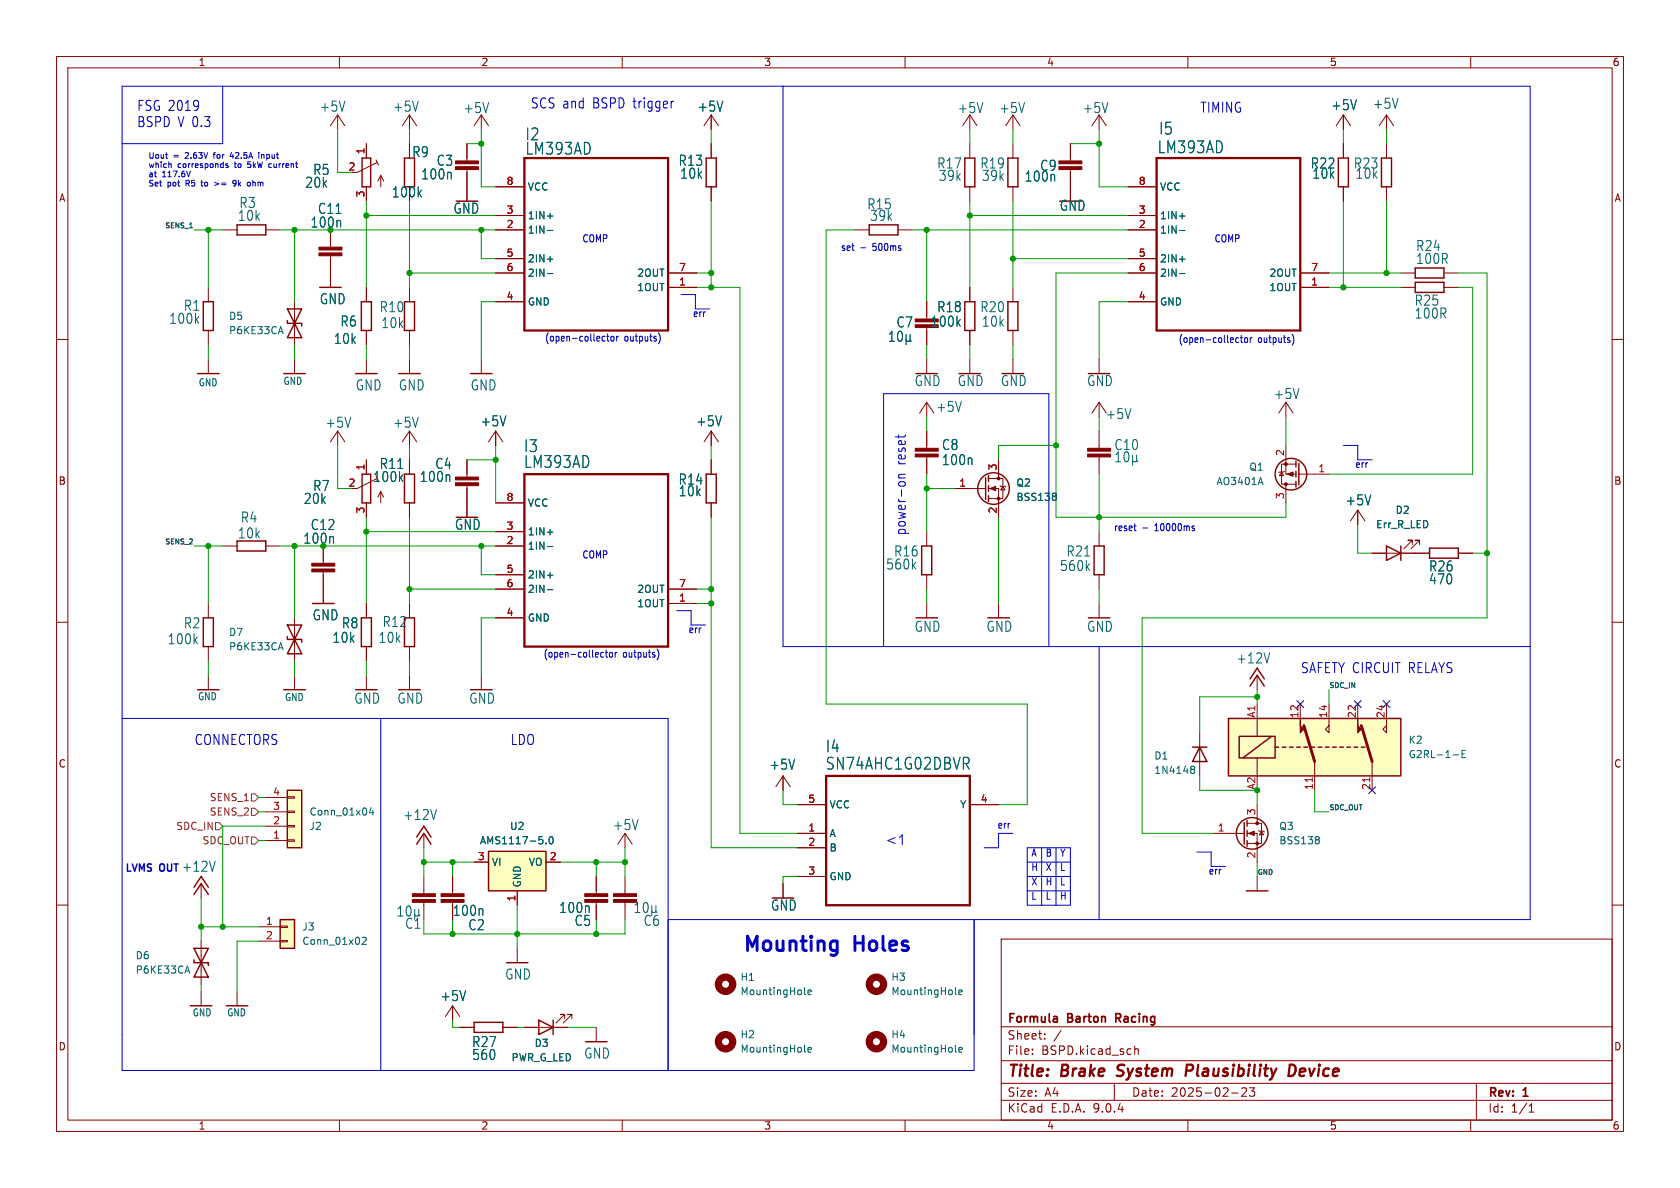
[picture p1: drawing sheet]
<svg xmlns="http://www.w3.org/2000/svg" width="297mm" height="210mm" viewBox="0 0 297 210" stroke-linecap="round" stroke-linejoin="round" font-family="sans-serif">
<defs><g id="words">
<g font-size="3.5" fill="#0000c2">
<text x="131" y="168.9">Mounting</text>
<text x="151" y="168.9">Holes</text>
</g>
<g font-size="2.9" fill="#006464">
<text x="92.8" y="25">I2</text>
<text x="92.8" y="27.6">LM393AD</text>
<text x="204.6" y="27.3">LM393AD</text>
<text x="204.8" y="24">I5</text>
<text x="92.6" y="80.1">I3</text>
<text x="92.6" y="82.9">LM393AD</text>
<text x="145.9" y="133.2">I4</text>
<text x="145.9" y="136.3">SN74AHC1G02DBVR</text>
</g>
<g font-size="2.8" fill="#840000">
<text x="178" y="190.9">Title:</text>
<text x="187.7" y="190.9">Brake</text>
<text x="198.4" y="190.9">System</text>
<text x="211.3" y="190.9">Plausibility</text>
<text x="230.2" y="190.9">Device</text>
</g>
<g font-size="2.5" fill="#0000c2">
<text x="24.1" y="19.7">FSG 2019</text>
<text x="24.1" y="22.6">BSPD V 0.3</text>
<text x="93.7" y="19.3">SCS and</text>
<text x="104.8" y="19.3">BSPD trigger</text>
<text x="212.1" y="20.1">TIMING</text>
<text x="160.3" y="82.3" transform="rotate(-90 160.3 82.3)">reset</text>
<text x="160.3" y="94.7" transform="rotate(-90 160.3 94.7)">power-on</text>
<text x="229.9" y="119.1">SAFETY CIRCUIT RELAYS</text>
<text x="34.3" y="131.8">CONNECTORS</text>
<text x="90.2" y="131.8">LDO</text>
</g>
<g font-size="2.5" fill="#006464">
<text x="56.4" y="20">+5V</text>
<text x="69.4" y="20">+5V</text>
<text x="81.8" y="20.2">+5V</text>
<text x="123.2" y="20">+5V</text>
<text x="169.2" y="20.2">+5V</text>
<text x="176.6" y="20.2">+5V</text>
<text x="191.3" y="20.2">+5V</text>
<text x="235.3" y="19.7">+5V</text>
<text x="242.6" y="19.4">+5V</text>
<text x="77.1" y="29.5">C3</text>
<text x="119.9" y="29.5">R13</text>
<text x="53.9" y="33.4">20k</text>
<text x="55.3" y="31.1">R5</text>
<text x="74.4" y="31.9">100n</text>
<text x="120.1" y="31.8">10k</text>
<text x="165.6" y="30">R17</text>
<text x="165.9" y="32.2">39k</text>
<text x="173.2" y="30">R19</text>
<text x="173.5" y="32.2">39k</text>
<text x="181" y="32.3">100n</text>
<text x="183.8" y="30.4">C9</text>
<text x="231.6" y="30">R22</text>
<text x="231.9" y="31.8">10k</text>
<text x="239.2" y="30">R23</text>
<text x="239.5" y="31.8">10k</text>
<text x="42" y="39.3">10k</text>
<text x="42.2" y="37">R3</text>
<text x="56.1" y="38">C11</text>
<text x="80.1" y="38">GND</text>
<text x="153.2" y="37.2">R15</text>
<text x="153.7" y="39.3">39k</text>
<text x="187.3" y="37.5">GND</text>
<text x="250.2" y="46.9">100R</text>
<text x="250.2" y="44.6">R24</text>
<text x="56.4" y="54">GND</text>
<text x="29.8" y="57.5">100k</text>
<text x="32.4" y="55.2">R1</text>
<text x="60.1" y="57.9">R6</text>
<text x="67" y="55.4">R10</text>
<text x="67.3" y="58.2">10k</text>
<text x="158.4" y="58.1">C7</text>
<text x="164.4" y="58">100k</text>
<text x="165.6" y="55.4">R18</text>
<text x="173.2" y="55.4">R20</text>
<text x="173.5" y="58">10k</text>
<text x="250" y="56.5">100R</text>
<text x="250" y="54.2">R25</text>
<text x="58.9" y="61">10k</text>
<text x="62.8" y="69.2">GND</text>
<text x="70.4" y="69.2">GND</text>
<text x="83.1" y="69.2">GND</text>
<text x="161.6" y="68.5">GND</text>
<text x="169.2" y="68.5">GND</text>
<text x="176.8" y="68.5">GND</text>
<text x="192.1" y="68.5">GND</text>
<text x="225.1" y="70.8">+5V</text>
<text x="57.5" y="75.8">+5V</text>
<text x="69.4" y="75.8">+5V</text>
<text x="84.9" y="75.6">+5V</text>
<text x="123" y="75.6">+5V</text>
<text x="165.4" y="73">+5V</text>
<text x="195.4" y="74.3">+5V</text>
<text x="67" y="83.1">R11</text>
<text x="76.8" y="83.1">C4</text>
<text x="166.4" y="79.8">C8</text>
<text x="166.4" y="82.4">100n</text>
<text x="196.9" y="79.8">C10</text>
<text x="53.6" y="89.3">20k</text>
<text x="55.3" y="87">R7</text>
<text x="65.9" y="85.4">100k</text>
<text x="74.1" y="85.4">100n</text>
<text x="119.9" y="85.9">R14</text>
<text x="119.9" y="87.9">10k</text>
<text x="237.8" y="89.6">+5V</text>
<text x="42" y="95.4">10k</text>
<text x="42.5" y="92.6">R4</text>
<text x="54.8" y="93.9">C12</text>
<text x="80.3" y="93.9">GND</text>
<text x="156.6" y="100.9">560k</text>
<text x="158" y="98.6">R16</text>
<text x="187.3" y="101.2">560k</text>
<text x="188.4" y="98.6">R21</text>
<text x="252.5" y="101.2">R26</text>
<text x="252.5" y="103.5">470</text>
<text x="32.4" y="111.3">R2</text>
<text x="55.2" y="109.9">GND</text>
<text x="58.7" y="113.9">10k</text>
<text x="60.3" y="111.3">R8</text>
<text x="66.8" y="113.9">10k</text>
<text x="67.5" y="111.1">R12</text>
<text x="161.6" y="111.9">GND</text>
<text x="174.3" y="111.9">GND</text>
<text x="192.1" y="111.9">GND</text>
<text x="29.6" y="114.1">100k</text>
<text x="218.5" y="117.5">+12V</text>
<text x="62.5" y="124.6">GND</text>
<text x="70.2" y="124.6">GND</text>
<text x="82.9" y="124.6">GND</text>
<text x="135.9" y="136.3">+5V</text>
<text x="71.2" y="145.2">+12V</text>
<text x="108.3" y="147">+5V</text>
<text x="32.1" y="154.3">+12V</text>
<text x="98.8" y="161.6">100n</text>
<text x="136.2" y="161.2">GND</text>
<text x="71.5" y="164.4">C1</text>
<text x="82.7" y="164.7">C2</text>
<text x="101.5" y="163.9">C5</text>
<text x="113.7" y="163.9">C6</text>
<text x="89.2" y="173.4">GND</text>
<text x="77.8" y="177.2">+5V</text>
<text x="83.4" y="185.3">R27</text>
<text x="83.4" y="187.6">560</text>
<text x="103.2" y="187.3">GND</text>
</g>
<g font-size="2.5" fill="#840000">
<text x="72.8" y="28">R9</text>
<text x="69.2" y="35.1">100k</text>
<text x="80" y="162.1">100n</text>
</g>
<g font-size="2.5" fill="#009600">
<text x="54.8" y="40.4">100n</text>
<text x="53.5" y="96.3">100n</text>
</g>
<g font-size="2.1" fill="#840000">
<text x="178" y="184">Sheet:</text>
<text x="178" y="181.2">Formula</text>
<text x="188.8" y="181.2">Barton</text>
<text x="197.9" y="181.2">Racing</text>
<text x="178" y="186.7">File:</text>
<text x="184.1" y="186.7">BSPD.kicad_sch</text>
<text x="178" y="196.9">KiCad</text>
<text x="178" y="194.1">Size:</text>
<text x="184.7" y="194.1">A4</text>
<text x="185.7" y="196.9">E.D.A.</text>
<text x="193.3" y="196.9">9.0.4</text>
<text x="200" y="194.1">Date:</text>
<text x="207" y="194.1">2025-02-23</text>
<text x="263" y="194.3">Rev:</text>
<text x="263" y="196.9">Id:</text>
<text x="267.1" y="196.9">1/1</text>
<text x="269.4" y="194.3">1</text>
</g>
<g font-size="1.8" fill="#840000">
<text x="35" y="11.9">1</text>
<text x="85" y="11.9">2</text>
<text x="135" y="11.9">3</text>
<text x="185" y="11.9">4</text>
<text x="235" y="11.9">5</text>
<text x="285" y="11.9">6</text>
<text x="10.3" y="35.9">A</text>
<text x="285.3" y="35.9">A</text>
<text x="10.3" y="85.9">B</text>
<text x="285.3" y="85.9">B</text>
<text x="10.3" y="135.9">C</text>
<text x="285.3" y="135.9">C</text>
<text x="10.3" y="185.9">D</text>
<text x="285.3" y="185.9">D</text>
<text x="35" y="199.9">1</text>
<text x="85" y="199.9">2</text>
<text x="135" y="199.9">3</text>
<text x="185" y="199.9">4</text>
<text x="235" y="199.9">5</text>
<text x="285" y="199.9">6</text>
</g>
<g font-size="1.8" fill="#a90000">
<text x="64.5" y="27.4" transform="rotate(-90 64.5 27.4)">1</text>
<text x="61.5" y="30.2">2</text>
<text x="64.5" y="35" transform="rotate(-90 64.5 35)">3</text>
<text x="89.5" y="32.8">8</text>
<text x="201.2" y="32.8">8</text>
<text x="89.5" y="37.8">3</text>
<text x="89.5" y="40.4">2</text>
<text x="201.2" y="37.8">3</text>
<text x="201.2" y="40.4">2</text>
<text x="89.5" y="45.5">5</text>
<text x="201.2" y="45.5">5</text>
<text x="89.5" y="48">6</text>
<text x="89.5" y="53.1">4</text>
<text x="119.9" y="48">7</text>
<text x="119.9" y="50.5">1</text>
<text x="201.2" y="48">6</text>
<text x="201.2" y="53.1">4</text>
<text x="231.7" y="48">7</text>
<text x="231.7" y="50.5">1</text>
<text x="64.5" y="83.3" transform="rotate(-90 64.5 83.3)">1</text>
<text x="176.3" y="83.3" transform="rotate(-90 176.3 83.3)">3</text>
<text x="227.1" y="80.7" transform="rotate(-90 227.1 80.7)">2</text>
<text x="233" y="83.6">1</text>
<text x="61.5" y="86.1">2</text>
<text x="89.5" y="88.6">8</text>
<text x="169.5" y="86.1">1</text>
<text x="227.1" y="88.3" transform="rotate(-90 227.1 88.3)">3</text>
<text x="64.5" y="90.9" transform="rotate(-90 64.5 90.9)">3</text>
<text x="89.5" y="93.7">3</text>
<text x="176.3" y="90.9" transform="rotate(-90 176.3 90.9)">2</text>
<text x="89.5" y="96.3">2</text>
<text x="89.5" y="101.3">5</text>
<text x="89.5" y="103.9">6</text>
<text x="119.9" y="103.9">7</text>
<text x="119.9" y="106.4">1</text>
<text x="89.5" y="109">4</text>
<text x="222" y="127" transform="rotate(-90 222 127)">A1</text>
<text x="229.6" y="127" transform="rotate(-90 229.6 127)">12</text>
<text x="234.7" y="127" transform="rotate(-90 234.7 127)">14</text>
<text x="239.8" y="127" transform="rotate(-90 239.8 127)">22</text>
<text x="244.9" y="127" transform="rotate(-90 244.9 127)">24</text>
<text x="48.2" y="143.3">3</text>
<text x="48.2" y="140.7">4</text>
<text x="142.8" y="142">5</text>
<text x="173.3" y="142">4</text>
<text x="222" y="139.7" transform="rotate(-90 222 139.7)">A2</text>
<text x="232.2" y="139.7" transform="rotate(-90 232.2 139.7)">11</text>
<text x="242.3" y="139.7" transform="rotate(-90 242.3 139.7)">21</text>
<text x="48.2" y="148.3">1</text>
<text x="48.2" y="145.8">2</text>
<text x="142.8" y="147.1">1</text>
<text x="142.8" y="149.6">2</text>
<text x="215.2" y="147.1">1</text>
<text x="222" y="144.2" transform="rotate(-90 222 144.2)">3</text>
<text x="84.4" y="152.1">3</text>
<text x="97.1" y="152.1">2</text>
<text x="142.8" y="154.7">3</text>
<text x="222" y="151.8" transform="rotate(-90 222 151.8)">2</text>
<text x="91.2" y="159.5" transform="rotate(-90 91.2 159.5)">1</text>
<text x="46.9" y="163.6">1</text>
<text x="46.9" y="166.1">2</text>
</g>
<g font-size="1.8" fill="#006464">
<text x="93.2" y="33.9">VCC</text>
<text x="205" y="33.9">VCC</text>
<text x="93.2" y="39">1IN+</text>
<text x="93.2" y="41.5">1IN-</text>
<text x="205" y="39">1IN+</text>
<text x="205" y="41.5">1IN-</text>
<text x="93.2" y="46.6">2IN+</text>
<text x="205" y="46.6">2IN+</text>
<text x="93.2" y="49.1">2IN-</text>
<text x="112.6" y="49.1">2OUT</text>
<text x="112.6" y="51.7">1OUT</text>
<text x="205" y="49.1">2IN-</text>
<text x="224.3" y="49.1">2OUT</text>
<text x="224.3" y="51.7">1OUT</text>
<text x="40.4" y="56.7">D5</text>
<text x="40.4" y="59.3">P6KE33CA</text>
<text x="93.2" y="54.2">GND</text>
<text x="205" y="54.2">GND</text>
<text x="35" y="68.5">GND</text>
<text x="50" y="68.2">GND</text>
<text x="220.8" y="83.4">Q1</text>
<text x="93.2" y="89.8">VCC</text>
<text x="179.6" y="88.7">BSS138</text>
<text x="179.6" y="86.2">Q2</text>
<text x="215" y="86">AO3401A</text>
<text x="93.2" y="94.8">1IN+</text>
<text x="243.2" y="93.6">Err_R_LED</text>
<text x="246.6" y="91">D2</text>
<text x="93.2" y="97.4">1IN-</text>
<text x="93.2" y="102.5">2IN+</text>
<text x="93.2" y="105">2IN-</text>
<text x="112.6" y="105">2OUT</text>
<text x="112.6" y="107.5">1OUT</text>
<text x="40.4" y="112.6">D7</text>
<text x="93.2" y="110.1">GND</text>
<text x="40.4" y="115.2">P6KE33CA</text>
<text x="34.9" y="124">GND</text>
<text x="50.3" y="124.1">GND</text>
<text x="248.9" y="131.7">K2</text>
<text x="204" y="134.5">D1</text>
<text x="204" y="137">1N4148</text>
<text x="248.9" y="134.2">G2RL-1-E</text>
<text x="146.6" y="143.1">VCC</text>
<text x="169.7" y="143.1">Y</text>
<text x="54.6" y="146.9">J2</text>
<text x="54.6" y="144.4">Conn_01x04</text>
<text x="84.7" y="149.5">AMS1117-5.0</text>
<text x="90.1" y="146.9">U2</text>
<text x="146.6" y="148.2">A</text>
<text x="226.1" y="149.5">BSS138</text>
<text x="226.1" y="146.9">Q3</text>
<text x="86.9" y="153.3">VI</text>
<text x="93.4" y="153.3">VO</text>
<text x="146.6" y="150.7">B</text>
<text x="146.6" y="155.8">GND</text>
<text x="92.3" y="157" transform="rotate(-90 92.3 157)">GND</text>
<text x="53.3" y="164.7">J3</text>
<text x="53.3" y="167.2">Conn_01x02</text>
<text x="23.9" y="169.8">D6</text>
<text x="23.9" y="172.3">P6KE33CA</text>
<text x="130.8" y="173.6">H1</text>
<text x="157.5" y="173.6">H3</text>
<text x="34" y="179.9">GND</text>
<text x="40.1" y="179.9">GND</text>
<text x="130.8" y="176.1">MountingHole</text>
<text x="157.5" y="176.1">MountingHole</text>
<text x="94.4" y="185.3">D3</text>
<text x="130.8" y="183.7">H2</text>
<text x="157.5" y="183.7">H4</text>
<text x="90.3" y="187.8">PWR_G_LED</text>
<text x="130.8" y="186.3">MountingHole</text>
<text x="157.5" y="186.3">MountingHole</text>
</g>
<g font-size="1.8" fill="#0000c2">
<text x="102.9" y="42.9">COMP</text>
<text x="148.6" y="44.5">set</text>
<text x="152.1" y="44.5">-</text>
<text x="154.5" y="44.5">500ms</text>
<text x="214.6" y="42.9">COMP</text>
<text x="122.4" y="56.1">err</text>
<text x="96.3" y="60.5">(open-collector</text>
<text x="110.4" y="60.5">outputs)</text>
<text x="208.3" y="60.7">(open-collector</text>
<text x="222.4" y="60.7">outputs)</text>
<text x="239.5" y="82.8">err</text>
<text x="196.8" y="94">reset</text>
<text x="201.9" y="94">-</text>
<text x="204.3" y="94">10000ms</text>
<text x="102.9" y="98.8">COMP</text>
<text x="121.7" y="112">err</text>
<text x="96" y="116.3">(open-collector</text>
<text x="110.1" y="116.3">outputs)</text>
<text x="176.3" y="146.6">err</text>
<text x="22" y="154.4">LVMS</text>
<text x="28.2" y="154.4">OUT</text>
<text x="182.2" y="154.1">H</text>
<text x="182.2" y="151.5">A</text>
<text x="184.8" y="154.1">X</text>
<text x="184.8" y="151.5">B</text>
<text x="187.3" y="151.5">Y</text>
<text x="187.3" y="154.1">L</text>
<text x="213.6" y="154.7">err</text>
<text x="182.2" y="156.6">X</text>
<text x="182.2" y="159.1">L</text>
<text x="184.8" y="156.6">H</text>
<text x="184.8" y="159.1">L</text>
<text x="187.3" y="156.6">L</text>
<text x="187.3" y="159.1">H</text>
</g>
<g font-size="1.8" fill="#725600">
<text x="37" y="141.8">SENS_1</text>
<text x="31.1" y="146.9">SDC_IN</text>
<text x="35.7" y="149.5">SDC_OUT</text>
<text x="37" y="144.4">SENS_2</text>
</g>
<g font-size="1.4" fill="#0000c2">
<text x="26.2" y="28.3">Uout</text>
<text x="26.2" y="29.9">which</text>
<text x="30.7" y="28.3">=</text>
<text x="31.4" y="29.9">corresponds</text>
<text x="33" y="28.3">2.63V</text>
<text x="38.2" y="28.3">for</text>
<text x="41.4" y="28.3">42.5A</text>
<text x="41.7" y="29.9">to</text>
<text x="44.2" y="29.9">5kW</text>
<text x="46.7" y="28.3">input</text>
<text x="48.2" y="29.9">current</text>
<text x="26.2" y="31.5">at</text>
<text x="26.2" y="33.2">Set</text>
<text x="28.7" y="31.5">117.6V</text>
<text x="29.6" y="33.2">pot</text>
<text x="33.1" y="33.2">R5</text>
<text x="36.1" y="33.2">to</text>
<text x="38.6" y="33.2">&gt;=</text>
<text x="42.1" y="33.2">9k</text>
<text x="45" y="33.2">ohm</text>
</g>
<g font-size="1.2" fill="#0f0f0f">
<text x="29.1" y="40.4">SENS_1</text>
<text x="29.1" y="96.3">SENS_2</text>
<text x="234.9" y="121.7">SDC_IN</text>
<text x="234.9" y="143.3">SDC_OUT</text>
<text x="222.2" y="154.7">GND</text>
</g>
</g></defs>
<g fill="none" stroke="#840000" stroke-width=".18">
<path d="M10 10h277v190h-277zM12 12h273v186h-273zM60 10v2M110 10v2M160 10v2M210 10v2M260 10v2M39.4 40.6h2.5M47 40.6h2.5M10 60h2M285 60h2M10 110h2"/>
<path d="M64.8 119.4v2.5M285 110h2M10 160h2M177 166h108v32h-108zM285 160h2M60 198v2M110 198v2M160 198v2M177 194.5h108M177 191.5h108M177 187.5h108M177 181.5h108"/>
<path d="M182.5 186.3v.1M182.5 185.5v.1M184.7 183.6v.1M184.7 182.8v.1M187.6 182.1l-1.3 2M197 191.5v3M200.6 184.9v1.5M200.6 185.5l.2-.1 .4 .1v.9M210 198v2M217.7 193.2h1.2M220.3 192.4v.5l-.8 .9h.9M221.8 192.3l-.5 .6 .4 .1v.7l-.2 .1h-.4l-.2-.1"/>
<path d="M260 198v2M261 191.5v6.5M270.3 196.6h.9M270.3 195.5l.4-.4v1.5"/>
</g>
<path d="M197.4 190.1l.3 .1M197.7 188.4l-.1 .4v.2M210.6 188.2h-.8l-.2 2M210.7 189.2l-1 .1M228 188.2h.5a1.08 1.08 0 0 1 .6 1.1 1.08 1.08 0 0 1-.8 .9h-.5z" fill="none" stroke="#840000" stroke-width=".4"/>
<path d="M197.3 180h.5M197.8 179.2h-.5v1.5" fill="none" stroke="#840000" stroke-width=".3"/>
<path d="M41.9 39.8h5.1v1.7h-5.1z" fill="none" stroke="#840000" stroke-width=".25"/>
<path d="M86.4 150.5h10.1v7h-10.1z" fill="#ffffc2"/>
<g fill="none" stroke="#840000" stroke-width=".25">
<path d="M153.7 39.8h5v1.7h-5zM170.6 27.9h1.7v5.1h-1.7zM178.2 27.9h1.8v5.1h-1.8zM236.6 27.9h1.8v5.1h-1.8zM244.2 27.9h1.8v5.1h-1.8zM35.9 53.3h1.8v5.1h-1.8zM63.9 53.3h1.8v5.1h-1.8zM71.5 53.3h1.8v5.1h-1.8zM170.6 53.3h1.7v5.1h-1.7zM178.2 53.3h1.8v5.1h-1.8zM250.2 47.4h5.1v1.7h-5.1zM250.2 49.9h5.1v1.8h-5.1z"/>
<path d="M34.9 66h3.8M50.2 66h3.8M62.9 66h3.8M70.5 66h3.8M83.2 66h3.8M41.9 95.6h5.1v1.8h-5.1zM64 83.8h1.5v5.1h-1.5zM71.5 83.8h1.8v5.1h-1.8zM124.8 83.8h1.8v5.1h-1.8zM229.1 81.5v1.1M229.1 83.3v1M229.1 85.1v1"/>
<path d="M229.6 81.9v3.8M245.1 96.5l2.5 1.3-2.5 1.3zM247.6 96.5v2.6M252.7 96.9h5.1v1.8h-5.1zM35.9 109.2h1.8v5.1h-1.8zM50.8 112.5v.5h2.5v.5M50.8 110.5h2.5l-1.2 2.5zM52.1 113l1.2 2.6h-2.5zM55.2 106.7h3.9M63.9 109.2h1.8v5.1h-1.8zM71.5 109.2h1.8v5.1h-1.8zM34.9 121.9h3.8"/>
<path d="M50.2 121.9h3.8M221 120l1.2-1.9 1.3 1.9M221 121.3l1.2-1.9 1.3 1.9M34.3 156.8l1.3-1.9 1.2 1.9M34.3 158.1l1.3-1.9 1.2 1.9M73.7 148l1.2-1.9 1.3 1.9M73.7 149.2l1.2-1.9 1.3 1.9M86.4 150.5h10.1v7h-10.1zM220 145.4v3.8M220.3 157.5h3.9M220.5 145v1.1M220.5 146.8v1"/>
<path d="M220.5 148.6v1M89.5 170.2h3.8M83.8 180.7h5.1v1.8h-5.1zM95.2 180.3l2.6 1.3-2.6 1.3zM97.8 180.3v2.6"/>
<circle cx="228.2" cy="83.8" r="2.79"/>
<circle cx="221.4" cy="147.3" r="2.79"/>
</g>
<g fill="none" stroke="#840000" stroke-width=".18">
<path d="M171.4 25.4v2.5M171.4 33v2.6M179.1 25.4v2.5M179.1 33v2.6M189.2 25.4v3M189.2 30v5.6M199.4 33h5.1M199.4 38.1h5.1M237.5 20.3v2.6M237.5 25.4v2.5M237.5 33v2.6M237.5 20.3l-1.3 1.9"/>
<path d="M237.5 20.3l1.3 1.9M245.1 20.3v2.6M245.1 25.4v2.5M245.1 33v2.6M245.1 20.3l-1.3 1.9M245.1 20.3l1.3 1.9M36.8 50.8v2.5M36.8 58.4v2.6M64.8 50.8v2.5M64.8 58.4v2.6M72.4 50.8v2.5M72.4 58.4v2.6"/>
<path d="M151.1 40.6h2.6M158.7 40.6h2.6M163.8 53.3v2.6M163.8 58.4v2.6M171.4 50.8v2.5M171.4 58.4v2.6M179.1 50.8v2.5M179.1 58.4v2.6M199.4 48.3h5.1M199.4 40.6h5.1M199.4 45.7h5.1M199.4 53.3h5.1"/>
<path d="M229.9 50.8h5M229.9 48.3h5M247.6 50.8h2.6M247.6 48.3h2.6M255.3 50.8h2.5M255.3 48.3h2.5M36.8 63.5v2.5M52.1 63.5v2.5M59.7 76.2l-1.3 1.9M59.7 76.2l1.3 1.9M59.7 76.2v2.5M64.8 63.5v2.5"/>
<path d="M72.4 63.5v2.5M72.4 76.2v2.5M72.4 76.2l-1.3 1.9M72.4 76.2l1.3 1.9M85.1 63.5v2.5M87.6 76.2l-1.2 1.9M87.6 76.2l1.3 1.9M87.6 76.2v2.5M125.7 76.2l-1.2 1.9M125.7 76.2l1.3 1.9M125.7 76.2v2.5M179.1 63.5v2.5"/>
<path d="M194.3 63.5v2.5M194.3 71.1v2.6M194.3 76.2v3M194.3 71.1l-1.3 1.9M194.3 71.1l1.3 1.9M227.3 78.7v5.1h1.8M227.3 71.1v2.6M227.3 71.1l-1.2 1.9M227.3 71.1l1.3 1.9M39.4 96.5h2.5M47 96.5h2.5M57.1 96.5v3.1"/>
<path d="M64.8 81.3v2.5M64.8 88.9v2.5M66.6 84.6l-3.5 1.8h-.9M67.3 86.9l.5 1M67.3 86.9l-.5 1M67.3 86.9v2M72.4 81.3v2.5M72.4 88.9v2.5M82.5 81.3v3M82.5 85.9v5.5M87.6 96.5h5.1M87.6 88.9h5.1"/>
<path d="M87.6 94h5.1M125.7 81.3v2.5M125.7 88.9v2.5M194.3 80.8v3M226.6 83.4l.3 .7h-.7zM227.1 83.3l-.2 .1h-.7l-.1 .2M227.3 85.6v3.3M229.1 82h-2.5v3.6h2.5M229.6 83.8h5.3M240 90.2l-1.2 1.9M240 90.2l1.3 1.9M240 90.2v2.5"/>
<path d="M242.6 97.8h10.1M249.7 96.3v-.8h-.8h.8l-1.5 1.5M251 96.3v-.8h-.8h.8l-1.6 1.5M257.8 97.8h2.5M36.8 106.7v2.5M36.8 114.3v2.5M36.8 119.4v2.5M52.1 109.2v7.6M52.1 119.4v2.5M57.1 101.1v5.6M64.8 106.7v2.5M64.8 114.3v2.5"/>
<path d="M72.4 106.7v2.5M72.4 114.3v2.5M72.4 119.4v2.5M85.1 119.4v2.5M87.6 101.6h5.1M87.6 104.1h5.1M87.6 109.2h5.1M118.1 104.1h5.1M118.1 106.7h5.1M194.3 106.7v2.5M222.2 119.4v2.5M35.6 156.2v2.6"/>
<path d="M74.9 147.3v2.6M74.9 154.9v3.1M74.9 159.5v3.1M80 154.9v3.1M83.8 152.4h2.6M91.4 157.5v2.5M96.5 152.4h2.6M141 142.2h5M141 147.3h5M141 149.9h5M141 154.9h5M171.4 142.2h5.1"/>
<path d="M214.6 147.3h5.4M220.5 145.5h2.5v3.6h-2.5M220.5 147.3h1.7v5.1M222.2 142.2v3.3M222.2 154.9v2.6M222.5 146.8l.1 .1h.8l.1 .2M223 146.9l.4 .7h-.8zM80 177.8v2.5M80 177.8l-1.3 1.9M80 177.8l1.3 1.9M91.4 167.6v2.6M81.3 181.6h2.5"/>
<path d="M88.9 181.6h2.5M92.7 181.6h7.6M99.8 180.1v-.8h-.7h.7l-1.5 1.5M101.1 180.1v-.8h-.8h.8l-1.5 1.5"/>
</g>
<g fill="none" stroke="#006464" stroke-width=".18">
<path d="M208.5 38.2h1M157.2 59.1l.5-.5v1.7M158.7 58.9v.8l.1 .5 .2 .1h.3l.2-.3v-1.1M160.2 59.1v1.8M160.9 59.1v1M208.5 40.7h1M208.5 45.8h1M208.5 48.4h1M157.2 60.3h.9M160.2 60.1l.2 .2h.3l.2-.2M160.9 60.1l.2 .2M197.7 79.9v1.7"/>
<path d="M96.8 94.1h.9M96.8 96.6h.9M197.3 81.6h.8M198.7 80.5l.1 .8 .3 .3 .3-.1 .2-1M200.2 81.4l.2 .2h.3l.2-.2M200.2 80.4v1.8M200.9 81.4l.3 .2M200.9 80.4v1M222.9 84.4l.4 1.3M49.6 113.6l.5 1.3M96.8 101.7h.9M96.8 104.2h.9"/>
<path d="M224.5 115.4l-.5 1.8M170.7 135l.6 1M171 133.9a.6 .6 0 0 1 .3 .5 .6 .6 0 0 1-.3 .6M38 152.2l-.5 1.8M77.2 143.1l-.6 1.8M96.5 149v.2M97.2 148l.2-.1a.68 .68 0 0 1 .4 .6 .68 .68 0 0 1-.4 .7 .84 .84 0 0 1-.2-1.2zM233 147.9l.2 .2-.2 .3 .2 .3v.2l-.2 .3M70.4 161.9h.8M70.4 160.7l.4-.5v1.7M72 161.8l-.2-1 .2-.5 .2-.1h.3l.1 .3 .1 .8-.2 .5M73.3 160.7v1.8"/>
<path d="M73.3 161.7l.1 .2M74 161.7l.1 .2M74 161.7v.2M74 160.7v1"/>
</g>
<g fill="#840000" stroke="#840000" stroke-width=".18">
<path d="M78 158h4v.5h-4z"/>
<path d="M78 159h4v.5h-4z"/>
<path d="M72.9 158h4.1v.5h-4.1z"/>
<path d="M72.9 159h4.1v.5h-4.1z"/>
<path d="M55.1 100.6h4.1v.5h-4.1z"/>
<path d="M55.1 99.6h4.1v.5h-4.1z"/>
<path d="M80.5 85.3h4.1v.6h-4.1z"/>
<path d="M80.5 84.3h4.1v.5h-4.1z"/>
<path d="M227.6 83.8l1-.4v.8z"/>
<path d="M192.3 79.2h4v.6h-4z"/>
<path d="M192.3 80.3h4v.5h-4z"/>
<path d="M161.8 56.4h4.1v.5h-4.1z"/>
<path d="M161.8 57.4h4.1v.5h-4.1z"/>
<path d="M187.2 29.5h4.1v.5h-4.1z"/>
<path d="M187.2 28.4h4.1v.6h-4.1z"/>
<path d="M220.7 147.3l1-.4v.8z"/>
<circle cx="227.3" cy="85.6" r=".25"/>
<circle cx="227.3" cy="82" r=".25"/>
<circle cx="222.2" cy="145.5" r=".25"/>
<circle cx="222.2" cy="149.1" r=".25"/>
</g>
<path d="M204.5 27.9h25.4v30.5h-25.4zM92.7 83.8h25.4v30.5h-25.4zM146 137.2h25.4v22.8h-25.4z" fill="none" stroke="#840000" stroke-width=".41"/>
<path d="M217.2 127h30.4v10.2h-30.4z" fill="#ffffc2"/>
<g fill="none" stroke="#840000" stroke-width=".25">
<path d="M50.8 56.6v.6h2.5v.5M50.8 54.6h2.5l-1.2 2.6zM52.1 57.2l1.2 2.5h-2.5zM162.9 96.5h1.8v5.1h-1.8zM174.2 84.5v3.8M174.8 84.1v1M174.8 85.9v1M174.8 87.6v1M193.4 96.5h1.8v5.1h-1.8zM210.8 132.1h2.6M212.1 132.1l1.3 2.5h-2.6zM217.2 127h30.4v10.2h-30.4z"/>
<path d="M219.1 130.2h6.3v3.8h-6.3zM224.8 130.2l-5.1 3.8M225.4 132.1h.7M226.7 132.1h.6M228 132.1h.6M229.2 132.1h.7M230.5 132.1h.6M231.8 132.1h.6M233 132.1h.7M234.3 132.1h.6M235.6 132.1h.6M236.9 132.1h.6"/>
<path d="M238.1 132.1h.7M239.4 132.1h.6M240.7 132.1h.6"/>
<circle cx="175.6" cy="86.4" r="2.79"/>
</g>
<g fill="none" stroke="#840000" stroke-width=".18">
<path d="M171.4 20.3v2.6M171.4 20.3l-1.2 1.9M171.4 20.3l1.3 1.9M179.1 20.3l-1.3 1.9M179.1 20.3l1.2 1.9M179.1 20.3v2.6M194.3 20.3l-1.3 1.9M194.3 20.3l1.3 1.9M194.3 20.3v2.6M52.1 53.3v7.7M58.4 40.6v3.1M58.4 45.2v3.1"/>
<path d="M163.8 71.1l-1.2 1.9M163.8 71.1l1.3 1.9M163.8 63.5v2.5M163.8 71.1v2.6M163.8 76.2v3M171.4 63.5v2.5M163.8 80.8v3M163.8 94v2.5M168.9 86.4h5.3M174.8 84.6h2.5v3.5h-2.5M174.8 86.4h1.7v5M176.5 81.3v3.3"/>
<path d="M176.8 85.9l.1 .1h.8l.1 .1M177.3 86l.4 .6h-.8zM194.3 94v2.5M163.8 101.6v2.5M163.8 106.7v2.5M176.5 106.7v2.5M194.3 101.6v2.5M138.4 137.2l-1.2 1.9M138.4 137.2l1.3 1.9M138.4 137.2v2.5M212.1 129.5v7.7M222.2 124.5v5.7"/>
<path d="M222.2 134v3.2M229.9 124.5v2.5M232.4 134.6v5.1M234.9 124.5v5l-.6-.6 .6-.6M240 124.5v2.5M242.6 134.6v5.1M245.1 124.5v5l-.6-.6 .6-.6M138.4 156.2v2.6"/>
</g>
<g fill="#840000" stroke="#840000" stroke-width=".18">
<path d="M229.9 127v1.3l.6 .6-.6 .6z"/>
<path d="M240 127v1.3l.7 .6-.7 .6z"/>
<path d="M175 86.4l1-.4v.7z"/>
<path d="M161.8 79.2h4.1v.6h-4.1z"/>
<path d="M161.8 80.3h4.1v.5h-4.1z"/>
<path d="M56.4 44.7h4.1v.5h-4.1z"/>
<path d="M56.4 43.7h4.1v.5h-4.1z"/>
<circle cx="176.5" cy="84.6" r=".25"/>
<circle cx="176.5" cy="88.1" r=".25"/>
</g>
<path d="M230.5 128.3l1.9 6.3M240.7 128.3l1.9 6.3" fill="none" stroke="#840000" stroke-width=".51"/>
<path d="M232 137.5v.7M242.2 137.5v.7" fill="none" stroke="#a90000" stroke-width=".18"/>
<path d="M49.6 57.7l.5 1.3M186.5 87.2l.3 .2-.3 .3 .3 .3v.2l-.3 .3M210.6 135.9l.1 .1M210.6 135.5h.4l.1 .1 .1 .2-.2 .2M210.7 136h.3M210.7 136l-.1 .1M211 136l.2 .2-.1 .4-.1 .1h-.4M256.9 133.4h1M258.5 133.3h.4M259.1 132.7h-.6v1.2h.6" fill="none" stroke="#006464" stroke-width=".18"/>
<path d="M50.8 139.7h2.5v10.2h-2.5z" fill="#ffffc2"/>
<path d="M64 27.9h1.5v5.1h-1.5zM71.5 33v-5.1h1.8v5.1M124.8 27.9h1.8v5.1h-1.8zM56.5 50.8h3.8M50.8 139.7h2.5v10.2h-2.5zM34.3 169.7v.5h2.5v.5M34.3 167.6h2.5l-1.2 2.6zM35.6 170.2l1.2 2.5h-2.5zM103.5 184.2h3.8" fill="none" stroke="#840000" stroke-width=".25"/>
<g fill="none" stroke="#840000" stroke-width=".18">
<path d="M59.7 20.3l-1.3 1.9M59.7 20.3l1.3 1.9M59.7 20.3v2.6M64.8 25.4v2.5M64.8 33v2.6M66.5 28.2l.4 1M66.6 28.7l-3.5 1.8h-.9M67.3 31l.5 1M67.3 31l-.5 1M67.3 31v2M72.4 20.3l-1.3 1.9M72.4 20.3l1.3 1.9"/>
<path d="M72.4 20.3v2.6M82.5 25.4v3M82.5 30v5.6M85.1 20.3l-1.3 1.9M85.1 20.3l1.3 1.9M85.1 20.3v2.6M87.6 33h5.1M87.6 38.1h5.1M125.7 20.3l-1.2 1.9M125.7 20.3l1.3 1.9M125.7 20.3v2.6M125.7 25.4v2.5"/>
<path d="M125.7 33v2.6M58.4 48.3v2.5M87.6 40.6h5.1M87.6 45.7h5.1M87.6 48.3h5.1M87.6 53.3h5.1M118.1 48.3h5.1M118.1 50.8h5.1M47 148.6h3.8M47 146.1h3.8M47 143.5h3.8M47 141h3.8"/>
<path d="M50.8 148.5h1.3v.2h-1.3zM50.8 145.9h1.3v.3h-1.3zM50.8 143.4h1.3v.2h-1.3zM50.8 140.8h1.3v.3h-1.3zM105.4 154.9v3.1M105.4 159.5v3.1M110.5 147.3v2.6M110.5 154.9v3.1M110.5 159.5v3.1M110.5 147.3l-1.3 1.9M110.5 147.3l1.3 1.9M35.6 166.4v7.6"/>
<path d="M105.4 181.6v2.6"/>
</g>
<g fill="none" stroke="#006464" stroke-width=".18">
<path d="M96.8 38.2h.9M96.8 40.7h.9M96.8 45.8h.9M96.8 48.4h.9M65.6 142.8l-.3 .9h.8M65.9 143.2v.9M33.1 170.8l.4 1.2M112.3 161.3h.8M112.3 160l.4-.5v1.8M113.9 161.2a1.32 1.32 0 0 1 .2-1.7h.1a1.32 1.32 0 0 1 .2 1.7M115.2 160.1v1.8M115.2 161l.1 .2"/>
<path d="M115.9 161l.1 .2M115.9 161v.2M115.9 160.1v.9M142.2 175.7l.2 .1M142.8 175.4l.6-.1v-.2l-.4-.1-.2 .2 .1 .6h.5M168.9 175.7l.2 .1M169.5 175.4l.6-.1-.1-.2-.3-.1-.2 .2 .1 .6h.4M142.2 185.8l.2 .2M142.8 185.6l.6-.1v-.3h-.4l-.2 .1 .1 .6h.5M168.9 185.8l.2 .2M169.5 185.6l.6-.1-.1-.3h-.3l-.2 .1 .1 .6h.4"/>
</g>
<g fill="#840000" stroke="#840000" stroke-width=".18">
<path d="M80.5 29.5h4.1v.5h-4.1z"/>
<path d="M80.5 28.4h4.1v.6h-4.1z"/>
<path d="M108.5 158h4v.5h-4z"/>
<path d="M108.5 159h4v.5h-4z"/>
<path d="M103.4 159h4v.5h-4z"/>
<path d="M103.4 158h4v.5h-4z"/>
</g>
<path d="M92.7 27.9h25.4v30.5h-25.4z" fill="none" stroke="#840000" stroke-width=".41"/>
<g fill="none" stroke="#840000" stroke-width="1.3">
<circle cx="128.3" cy="174" r="1.27"/>
<circle cx="154.9" cy="174" r="1.27"/>
<circle cx="128.3" cy="184.1" r="1.27"/>
<circle cx="154.9" cy="184.1" r="1.27"/>
</g>
<path d="M49.5 162.6h2.6v5h-2.6z" fill="#ffffc2"/>
<path d="M33.7 177.8h3.8M40 177.8h3.8M49.5 162.6h2.6v5h-2.6z" fill="none" stroke="#840000" stroke-width=".25"/>
<g fill="none" stroke="#840000" stroke-width=".18">
<path d="M64.8 25.4v2.5M64.8 33v2.6M82.5 25.4v2.5M82.5 30.5v5.1M87.6 33h5.1M87.6 38.1h5.1M125.7 20.3v2.6M125.7 25.4v2.5M125.7 33v2.6M189.2 25.4v2.5M189.2 30.5v5.1M199.4 33h5.1"/>
<path d="M199.4 38.1h5.1M237.5 20.3v2.6M237.5 25.4v2.5M237.5 33v2.6M58.4 40.6v2.6M58.4 45.7v5.1M64.8 50.8v2.5M64.8 58.4v2.6M87.6 40.6h5.1M87.6 45.7h5.1M87.6 48.3h5.1M87.6 53.3h5.1"/>
<path d="M118.1 48.3h5.1M118.1 50.8h5.1M163.8 53.3v2.6M163.8 58.4v2.6M171.4 50.8v2.5M171.4 58.4v2.6M199.4 40.6h5.1M199.4 45.7h5.1M199.4 48.3h5.1M199.4 53.3h5.1M229.9 48.3h5M229.9 50.8h5"/>
<path d="M87.6 76.2v2.5M125.7 76.2v2.5M163.8 76.2v2.5M57.1 96.5v2.6M64.8 81.3v2.5M64.8 88.9v2.5M72.4 81.3v2.5M72.4 88.9v2.5M82.5 81.3v2.5M82.5 86.4v5M87.6 88.9h5.1M87.6 94h5.1"/>
<path d="M87.6 96.5h5.1M125.7 81.3v2.5M125.7 88.9v2.5M163.8 81.3v2.5M168.9 86.4h2.5M176.5 81.3v2.5M176.5 88.9v2.5M240 90.2v2.5M242.6 97.8h2.5M247.6 97.8h5.1M257.8 97.8h2.5M57.1 101.6v5.1"/>
<path d="M64.8 106.7v2.5M64.8 114.3v2.5M87.6 101.6h5.1M87.6 104.1h5.1M87.6 109.2h5.1M118.1 104.1h5.1M118.1 106.7h5.1M138.4 137.2v2.5M80 154.9v2.6M83.8 152.4h2.6M91.4 157.5v2.5M96.5 152.4h2.6"/>
<path d="M105.4 154.9v2.6M138.4 156.2v2.6M141 142.2h5M141 147.3h5M141 149.9h5M141 154.9h5M171.4 142.2h5.1M35.6 175.3v2.5M41.9 175.3v2.5M45.7 163.8h3.8M45.7 166.4h3.8M49.5 163.7h1.3v.3h-1.3z"/>
<path d="M49.5 166.2h1.3v.3h-1.3zM80 177.8v2.5M105.4 160v2.6M81.3 181.6h2.5M88.9 181.6h2.5M92.7 181.6h2.5M97.8 181.6h2.5"/>
</g>
<g fill="none" stroke="#006464" stroke-width=".18">
<path d="M96.8 38.2h.9M208.5 38.2h1M96.8 40.7h.9M96.8 45.8h.9M96.8 48.4h.9M157.2 59.1l.5-.5v1.7M158.7 58.9v.8l.1 .5 .2 .1h.3l.2-.3v-1.1M160.2 59.1v1.8M160.9 59.1v1M208.5 40.7h1M208.5 45.8h1M208.5 48.4h1"/>
<path d="M157.2 60.3h.9M160.2 60.1l.2 .2h.3l.2-.2M160.9 60.1l.2 .2M96.8 94.1h.9M96.8 96.6h.9M186.5 87.2l.3 .2-.3 .3 .3 .3v.2l-.3 .3M96.8 101.7h.9M96.8 104.2h.9M170.7 135l.6 1M171 133.9a.6 .6 0 0 1 .3 .5 .6 .6 0 0 1-.3 .6M96.5 149v.2M97.2 148l.2-.1a.68 .68 0 0 1 .4 .6 .68 .68 0 0 1-.4 .7 .84 .84 0 0 1-.2-1.2z"/>
<path d="M64 165.8l.5-.1 .3 .3-.8 .9h.8"/>
</g>
<path d="M38.1 145.4h.6l.7 .7-.7 .6h-.6zM44.4 148h.7l.6 .6-.6 .6h-.7zM44.4 142.9h.7l.6 .6-.6 .6h-.7zM44.4 140.3h.7l.6 .7-.6 .6h-.7z" fill="none" stroke="#725600" stroke-width=".18"/>
<path d="M33.5 40.3h.5" fill="none" stroke="#0f0f0f" stroke-width=".18"/>
<g fill="none" stroke="#0000c2" stroke-width=".18">
<path d="M39.4 15.2v10.2h-17.8M119.1 17.9l-.3 .1M138.4 15.2v99.1h132.1M29.3 27.3h.3M29.6 28h.1M30.1 28.9l.2 .2v.5M33.7 30.2l-.4 1.1M35.5 32.2h.4M37.7 27.3h.4M37.9 32.2l.8 .3-.8 .3M40.3 29l-.2-.1-.2 .2 .1 .1 .3 .1v.3h-.4M40.9 26.9l-.2 .7h.6"/>
<path d="M41.7 32.5l-.1 .3-.3 .1M41.7 32.1l-.1-.2-.4 .2v.2l.2 .2 .3-.2M43.8 29.5v.1M43.8 28.6v.4M44.1 32.2l.2 .2v.3l-.2 .2M45.8 27v.1M45.8 27.3v.7M46.2 27.3v.7M46.3 27.4h-.1M47.5 29.4l.4 .2M47.5 29v.1M106.6 59.4l.4 .1"/>
<path d="M107.3 59.4h.4M107.4 59v1.1l.3 .2M108.1 59.5l.2-.1 .2 .3v.4l-.2 .2-.2-.1-.1-.1zM109 59.4v.9M109.3 59.4l-.3 .3M116.4 58.8a1.65 1.65 0 0 1 0 2M120.4 52.1h2.5v2.5h2.6M218.7 59.7l.3 .1M219.3 59.7h.4M219.4 59.3v1.1l.3 .1M220.1 59.8l.3-.1 .2 .2v.4l-.2 .2h-.3l-.1-.2zM221 59.7v.8"/>
<path d="M221.3 59.7l-.3 .2M228.4 59.1a1.65 1.65 0 0 1 0 1.9M107 60.2l-.4 .1M219 60.5h-.3M237.5 78.7h2.5v2.6h2.6M158.9 84.5h1.1M158.9 85.3l.3-.2h.5l.3 .2M160 83.9h-1.1a.37 .37 0 0 0 .1 .6M200.4 93h.5M200.8 93.8h.1M211 93.4l.2 .2-.2 .2M211 93h.1"/>
<path d="M106.4 115.3l.3 .1M106.7 116.1l-.3 .1M107 115.3h.4M107.2 114.9v1.1l.2 .2M107.8 115.4l.3-.1 .2 .3v.3l-.2 .3-.3-.1-.1-.2zM108.8 115.3v.9M109.1 115.3l-.3 .3M116.2 114.7a1.65 1.65 0 0 1 0 2M119.6 108h2.6v2.5h2.5M156.2 114.3v-44.7h29.2v44.7M194.3 114.3v48.3M21.6 127h96.5v62.2h-96.5v-174h248.9v147.4h-98.3v20.3"/>
<path d="M67.3 127v62.2M158.2 148.1l-1.2 .5 1.2 .5M159 148.1l.5-.5v1.8M179.1 147.3h-2.6v2.6h-2.5M181.6 149.9h7.6v10.1h-7.6zM181.6 152.4h7.6M181.6 157.5h7.6M181.6 154.9h7.6M184.1 149.9v10.1M186.7 149.9v10.1M211.6 150.6h2.5v2.6h2.6M118.1 162.6h54.1v26.6h-54.1z"/>
</g>
<g fill="none" stroke="#009600" stroke-width=".18">
<path d="M59.7 22.9v7.6h2.5M64.8 38.1h22.8M64.8 35.6v15.2M72.4 22.9v2.5M72.4 35.6v15.2M82.5 25.4h2.6M85.1 22.9v10.1h2.5M125.7 22.9v2.5M125.7 35.6v15.2M171.4 22.9v2.5M171.4 35.6v15.2M171.4 38.1h28"/>
<path d="M179.1 22.9v2.5M179.1 35.6v15.2M189.2 25.4h5.1M194.3 22.9v10.1h5.1M237.5 22.9v2.5M237.5 35.6v15.2M245.1 22.9v2.5M245.1 35.6v12.7M34.3 40.6h5.1M36.8 40.6v10.2M49.5 40.6h38.1M52.1 40.6v12.7"/>
<path d="M72.4 48.3h15.2M85.1 40.6v5.1h2.5M87.6 53.3h-2.5v10.2M123.2 50.8h7.6v96.5h10.2M123.2 48.3h2.5M151.1 40.6h-5.1v83.9h35.6v17.7h-5.1M161.3 40.6h38.1M163.8 40.6v12.7M179.1 45.7h20.3M199.4 48.3h-12.7v43.1h40.6v-2.5M199.4 53.3h-5.1v10.2M234.9 50.8h12.7"/>
<path d="M234.9 48.3h12.7M257.8 50.8h2.5v33h-25.4M257.8 48.3h5.1v60.9h-61v38.1h12.7M36.8 61v2.5M52.1 61v2.5M59.7 78.7v7.7h2.5M64.8 61v2.5M72.4 61v2.5M72.4 78.7v2.6M87.6 78.7v10.2M125.7 78.7v2.6M163.8 61v2.5"/>
<path d="M163.8 73.7v2.5M171.4 61v2.5M179.1 61v2.5M186.7 78.7h-10.2v2.6M194.3 73.7v2.5M227.3 73.7v5M34.3 96.5h5.1M36.8 96.5v10.2M49.5 96.5h38.1M52.1 96.5v12.7M64.8 91.4v15.3M64.8 94h22.8"/>
<path d="M72.4 91.4v15.3M82.5 81.3h5.1M85.1 96.5v5.1h2.5M125.7 91.4v58.5h15.3M163.8 83.8v10.2M163.8 86.4h5.1M176.5 91.4v15.3M194.3 83.8v10.2M240 92.7v5.1h2.6M260.3 97.8h2.6M36.8 116.8v2.6M52.1 116.8v2.6"/>
<path d="M64.8 116.8v2.6M72.4 104.1h15.2M72.4 116.8v2.6M87.6 109.2h-2.5v10.2M123.2 104.1h2.5M123.2 106.7h2.5M163.8 104.1v2.6M194.3 104.1v2.6M138.4 139.7v2.5h2.6M212.1 137.2v2.5h10.1v2.5M222.2 123.2h-10.1v6.3M222.2 121.9v2.6"/>
<path d="M232.4 139.7v3.8h2.5M234.9 121.9v2.6M35.6 158.8v7.6M45.7 143.5h1.3M45.7 148.6h1.3M45.7 141h1.3M47 146.1h-7.6v17.7M74.9 152.4h8.9M74.9 149.9v5M80 152.4v2.5M99.1 152.4h11.4M105.4 152.4v2.5"/>
<path d="M110.5 149.9v5M141 154.9h-2.6v1.3M222.2 152.4v2.5M35.6 163.8h10.1M35.6 174v1.3M45.7 166.4h-3.8v8.9M74.9 162.6v2.5h35.6v-2.5M80 162.6v2.5M91.4 160v7.6M105.4 162.6v2.5M80 180.3v1.3h1.3M91.4 181.6h1.3"/>
<path d="M100.3 181.6h5.1"/>
</g>
<path d="M229.3 123.9l1.2 1.2M230.5 123.9l-1.2 1.2M239.4 123.9l1.2 1.2M240.6 123.9l-1.2 1.2M242 139.1l1.2 1.2M243.2 139.1l-1.2 1.2M244.5 123.9l1.2 1.2M245.7 123.9l-1.2 1.2" fill="none" stroke="#000084" stroke-width=".18"/>
<path d="M147.8 166.3l.2 .2M148 166.3v2.1l-.1 .2M148 167.9l-.2 .1" fill="none" stroke="#0000c2" stroke-width=".51"/>
<g fill="#009600" stroke="#009600" stroke-width=".18">
<circle cx="105.4" cy="165.1" r=".46"/>
<circle cx="125.7" cy="106.7" r=".46"/>
<circle cx="125.7" cy="104.1" r=".46"/>
<circle cx="85.1" cy="25.4" r=".46"/>
<circle cx="85.1" cy="40.6" r=".46"/>
<circle cx="72.4" cy="48.3" r=".46"/>
<circle cx="85.1" cy="96.5" r=".46"/>
<circle cx="64.8" cy="94" r=".46"/>
<circle cx="80" cy="152.4" r=".46"/>
<circle cx="110.5" cy="152.4" r=".46"/>
<circle cx="105.4" cy="152.4" r=".46"/>
<circle cx="72.4" cy="104.1" r=".46"/>
<circle cx="87.6" cy="81.3" r=".46"/>
<circle cx="36.8" cy="40.6" r=".46"/>
<circle cx="52.1" cy="40.6" r=".46"/>
<circle cx="64.8" cy="38.1" r=".46"/>
<circle cx="39.4" cy="163.8" r=".46"/>
<circle cx="35.6" cy="163.8" r=".46"/>
<circle cx="74.9" cy="152.4" r=".46"/>
<circle cx="80" cy="165.1" r=".46"/>
<circle cx="91.4" cy="165.1" r=".46"/>
<circle cx="52.1" cy="96.5" r=".46"/>
<circle cx="36.8" cy="96.5" r=".46"/>
<circle cx="222.2" cy="139.7" r=".46"/>
<circle cx="222.2" cy="123.2" r=".46"/>
<circle cx="194.3" cy="91.4" r=".46"/>
<circle cx="186.7" cy="78.7" r=".46"/>
<circle cx="163.8" cy="86.4" r=".46"/>
<circle cx="194.3" cy="25.4" r=".46"/>
<circle cx="163.8" cy="40.6" r=".46"/>
<circle cx="171.4" cy="38.1" r=".46"/>
<circle cx="237.5" cy="50.8" r=".46"/>
<circle cx="245.1" cy="48.3" r=".46"/>
<circle cx="262.9" cy="97.8" r=".46"/>
<circle cx="125.7" cy="48.3" r=".46"/>
<circle cx="125.7" cy="50.8" r=".46"/>
<circle cx="179.1" cy="45.7" r=".46"/>
</g>
<use href="#words"/>
</svg>
